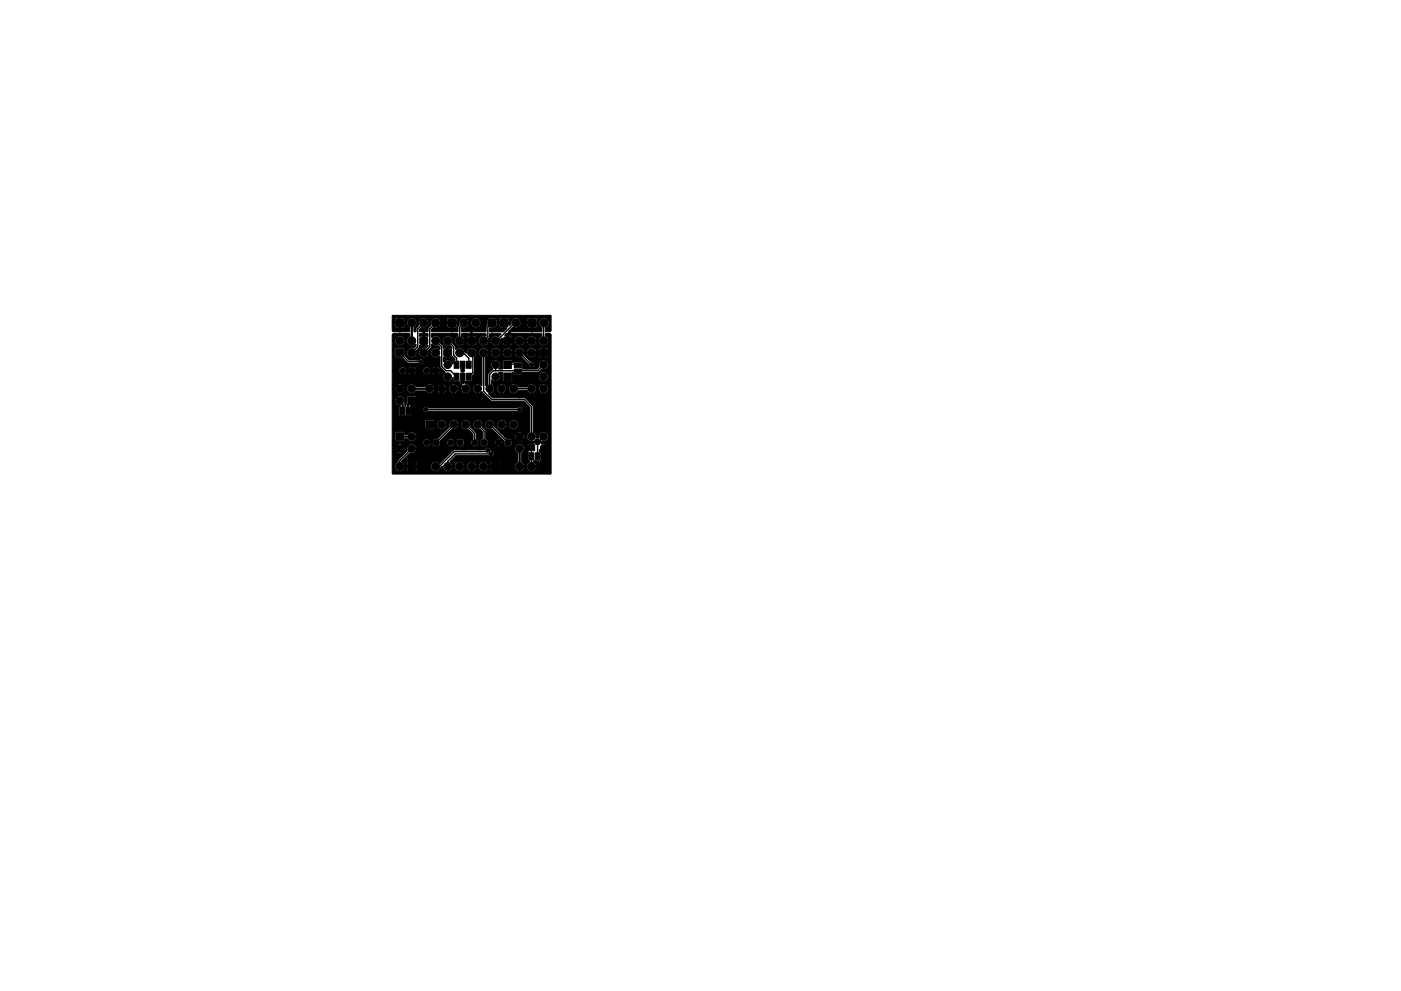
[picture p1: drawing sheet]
<svg xmlns="http://www.w3.org/2000/svg" width="297mm" height="210mm" viewBox="0 0 297 210" stroke-linecap="round" stroke-linejoin="round" font-family="sans-serif">
<g fill="#000" stroke="#000" stroke-width=".21">
<path d="M83.9 74h1.7v1.7h-1.7zM83.9 67.6h1.7v1.7h-1.7zM86.8 78.2l.3-.1h.8l.1 .3-.1 .7-.2 .2-.8-.1-.1-.2zM83.2 71l.2-.2h3.4v.6l-.4 .3a1.06 1.06 0 0 0 .2 1.4 1.06 1.06 0 0 0 1.5-.1l.1 .5-.4 .3h-.7l-.5 .3a1.06 1.06 0 0 0 .5 1.8 1.06 1.06 0 0 0 1.2-1.5l.6-.7v-.4l.8 .1v-2.1l-.7 .1-.1-.6h1.8v.6l-.7-.1v2l.7-.1v.3l-.4 .4-.7-.1-.5 .3a1.06 1.06 0 0 0 .5 1.8 1.06 1.06 0 0 0 1.2-1.5l.6-.7 .1-.7 .7 .3h.7l.4 .4v.4h-.2a1.06 1.06 0 0 0-1.6 .2 1.09 1.09 0 0 0 .3 1.4 1.09 1.09 0 0 0 1.4-.1l.1 2.3 1 1.1a1.38 1.38 0 0 0-.3 1.3 1.01 1.01 0 0 0 1 .6 1.01 1.01 0 0 0 .9-.7l.2-.1 .1 .8 1.3 .1a.66 .66 0 0 0 .5 .7l-.3 .8a1 1 0 0 0 .8 1 1 1 0 0 0 1.1-.6l.1-.4h.6a1.02 1.02 0 0 0 .7 .9 1.02 1.02 0 0 0 1.1-.3l2.1 2h6.8l1.3 1.3v5.3a1 1 0 0 0-.6 1.2 1 1 0 0 0 1.2 .7h.2v.5h-1.1l-.2 .2v1.4l.2 .2v1.7l.3 .3-.2 .2a1.05 1.05 0 0 0-.3 1.5 1.05 1.05 0 0 0 1.5 .2h.9l.2 .2h1.7l.2-.1v-.8h-.9v.9h-.3v-.9h-.9v.7h-.9l.4-.4a1.07 1.07 0 0 0-.6-1.4v-.2l.2-.1 1 .1-.1 1h2.1v-.7l-.2-.2h-.7v.9h-.3v-.9h-.6l.2-.3v-1.6l-.4-.2 .5-.1 .5 .1 .4-.1-.5-.5-.4 .5h-.5v-.3l.3 .1 .4-.5h.5l.4 .5 .2-.5-.2-.5-.4 .5h-.5l.7-.7-1-.2 .2-.5h.5l.5-.2 .3-.8a1.01 1.01 0 0 0-1.1-1 1.01 1.01 0 0 0-.9 1.2h-.5l-.2-.7-.4-.5-.1-5.5-1.8-1.7h-6.8l-.8-.9 .9-.3 .3-.7h.5a1 1 0 0 0 .8 1 1 1 0 0 0 1.2-.6l.1-.4h.5a1.01 1.01 0 0 0 .7 .9 1.01 1.01 0 0 0 1.1-.4l.2-.2 1.9 .1a1 1 0 0 0 .9 .6 1 1 0 0 0 .9-.6l.1-.4h.5l.1 .2a1.01 1.01 0 0 0 1.5 .6 1.01 1.01 0 0 0-.1-1.7 1.01 1.01 0 0 0-1.5 .9h-.5v-.2a1.05 1.05 0 0 0-.9-.8 1.05 1.05 0 0 0-1.1 .6h-1.9a1.01 1.01 0 0 0-1.1-.6 1.01 1.01 0 0 0-.8 1h-.5l-.1-.2a1 1 0 0 0-1-.8 1 1 0 0 0-1 1h-.5l-.2-.6-.4-.4v-.8l.1-.1a1.05 1.05 0 0 0 1.3 .2l.2-.1a1 1 0 0 0 0-1.5v-.2l.8 .1v1.6l.2 .2h1.7l.1-1h5.6a1.01 1.01 0 0 0 1.5 .9 1.01 1.01 0 0 0 .2-1.7 1.01 1.01 0 0 0-1.6 .6l-.1 .2h-5.6v-.8l.2-.1 .2 .5h1.5l.3-.5h3.3l.7-.7a1.01 1.01 0 0 0 1.4-.8 1.01 1.01 0 0 0-1.1-1.1 1.01 1.01 0 0 0-.8 1.4l-.5 .5h-3l-.2-1.5-1.9 .1-.2-.5h-1.7l-.2 .2v1.7h-.8v-.2a1.01 1.01 0 0 0-.5-1.7 1.01 1.01 0 0 0-1.2 1.4l.4 .5-1 1v2.2l-.5 .3-.1-5.9 .5-.4 .2-.7 .4 .1a1.05 1.05 0 0 0 1.1 1 1.05 1.05 0 0 0 1-1.1l.5 .1a1.05 1.05 0 0 0 1.1 1 1.05 1.05 0 0 0 1-1.1l.4 .1a1.07 1.07 0 0 0 1.5 .9l1.5 1.5a.62 .62 0 0 0 .5 .7 .62 .62 0 0 0 .7-.7 .62 .62 0 0 0-.7-.5l-1.5-1.5 .1-.5 .5 .1a1.05 1.05 0 0 0 .8 1 1.05 1.05 0 0 0 1.1-.6h.6l.2 .5 .4 .1h1.1l.4-.5v-.4h-.9v.9h-.3v-.9h-.9v.3h-.6l.1-.6h2.6l-.1-.5-.4-.4h-.4v.9h-.3v-.9l-.7 .1-.2 .3v.5l-.5-.1a1.05 1.05 0 0 0-1-.8 1.05 1.05 0 0 0-1 .8l-.1 .2h-.4v-.1a1.05 1.05 0 0 0-.9-.9 1.05 1.05 0 0 0-1.1 .6l-.1 .4h-.4a1.05 1.05 0 0 0-1.1-1 1.05 1.05 0 0 0-1 1h-.5v-.1a1.05 1.05 0 0 0-.9-.9 1.05 1.05 0 0 0-1.1 .6l-.1 .4h-.4a1.05 1.05 0 0 0-1.6-.8 1.05 1.05 0 0 0 .1 1.8v6a1.05 1.05 0 0 0-1.1-.3 1.05 1.05 0 0 0-.7 1h-.6v-.2a1.51 1.51 0 0 0-1.1-1l.1-.4h1.2l.2-.1v-1.1l.5-.6v-3.3l.3-.3a1.06 1.06 0 0 0-.3-1.5 1.06 1.06 0 0 0-1.5 .3l-.2 .6-.4-.3a1.05 1.05 0 0 0-1.8-.5h-.1l-.1-.7-.6-.6a1.08 1.08 0 0 0-.6-1.5h-.6l-.6 .4a1.05 1.05 0 0 0 0 1.3 1.05 1.05 0 0 0 1.2 .3l.5 .5h-.7v2.1h.5l.4-.3 .4 .5v.3l-.3 .2v.6h-.2a1.01 1.01 0 0 0-1.5-.6l-.4 .1v-.8h.8v-2.1l-.8 .1-.1-.5-.5-.6a1.18 1.18 0 0 0-.6-1.5h-.6l-.7 .3v-.8h5.6v.5l-.4 .3a1.05 1.05 0 0 0 .1 1.6 1.05 1.05 0 0 0 1.6-.4h.6l.1 .3 .4 .3 1.2-.1 .3-.3v-.5h-.8l-.1 .8h-.3v-.8h-.8v.3h-.6l.1-.7 2.5 .1v-.4l-.2-.4-.6-.1-.1 .8h-.3v-.8h-.3l-.4 .2-.1 .6h-.5l-.2-.4-.5-.4 .1-.5 5.2 .1-.1 .4h-.7l-.5 .3a1.06 1.06 0 0 0 .5 1.7 1.06 1.06 0 0 0 1.2-1.4l.3-.4v-.7l2.4 .1-.5 .5-.8-.1-.7 .4a1.05 1.05 0 0 0 .3 1.5 1.05 1.05 0 0 0 1.5-.4h.6l.1 .3 .4 .3h1l.5-.4 .1-.5h-.9v.8h-.3v-.8h-.9v.3h-.6l.1-.5h3a1.05 1.05 0 0 0 1.1 1.1 1.05 1.05 0 0 0 1-1.1h.4a1.06 1.06 0 0 0 1.6 1 1.06 1.06 0 0 0 .1-1.8 1.06 1.06 0 0 0-1.6 .6l-.1 .2h-.4l-.3-.7-.7-.3-.8 .3-.3 .7h-3v-.2l.4-.4 .1 .5h2.1l-.2-.7-.4-.2h-.3v.8h-.3v-.8l-.5-.2 .4-.3h7.4l.1 .5-.4 .3a1.06 1.06 0 0 0 .1 1.5 1.06 1.06 0 0 0 1.6-.3 1.06 1.06 0 0 0-.6-1.5l.1-.5h.9l.2 .2v29.5l-33.5 .1-.1-1.6h.5a1.05 1.05 0 0 0 1.7 .8h.9l.1 .2h1.8l.1-.1v-.8h-.8l-.1 .9h-.3v-.9h-.8v.7h-.9l.3-.4 .1-.4h5.5a1.06 1.06 0 0 0 1 1 1.06 1.06 0 0 0 1.1-.8l.4-.3a1.17 1.17 0 0 0 1.7 1l.4-.5 .1-.4h.4a1.05 1.05 0 0 0 1.1 1 1.05 1.05 0 0 0 1-1h.4a1.05 1.05 0 0 0 1.1 1 1.05 1.05 0 0 0 1.1-1h.4a1.05 1.05 0 0 0 1.6 .8h.9l.2 .2h1.7l.2-.1v-.8h-.9v.9h-.3v-.9h-.9v.7h-.9l.4-.4 .1-.4h5.5a1.07 1.07 0 0 0 1.7 .8 1.07 1.07 0 0 0-.2-1.8v-1.9l.4-.4 .2-.5a1 1 0 0 0-1.2-1 1 1 0 0 0-.8 1.3l.5 .6v1.9l-.4 .4-.2 .6h-5.5v-.2h2.5v-.7l-.2-.2h-.7v.9h-.3v-.9h-.8l-.1 .9h-.4a1.06 1.06 0 0 0-1.2-.9 1.06 1.06 0 0 0-.9 1.1l-.5-.1a1.05 1.05 0 0 0-.6-.9 1.05 1.05 0 0 0-1.1 .2l-.4 .8h-.4a1.05 1.05 0 0 0-1-1.1 1.05 1.05 0 0 0-1.1 1.1h-.4l-.2-.6-.4-.4 1.3-1.3h6.9a.65 .65 0 0 0 1.1-.3 .65 .65 0 0 0-.7-.8 .65 .65 0 0 0-.6-.6 .65 .65 0 0 0-.6 .5h-6.6l-2.9 2.8-1-.4a1.05 1.05 0 0 0-1 1.1h-5.5v-.2h2.6l-.2-.9h-.7l-.1 .9h-.3v-.9l-.8 .1v.8h-.5l-.2-.4-.5-.4 1.8-1.9a1 1 0 0 0 1.2-.3 1 1 0 0 0 0-1.2l-.4-.4a1.06 1.06 0 0 0-1.1 .3 1.06 1.06 0 0 0-.3 1.1l-1.8 1.9-.1 .5-.5 .4-.2 .6h-.5v-3h1a.99 .99 0 0 0 1.2 0l-.6-.6-.6 .6h-1v-.8h.6l.2 .6 .6-.6h.4l.6 .6a1 1 0 0 0 0-1.2l-.6 .6h-.4l-.6-.6-.2 .6h-.6v-.8h1l.6 .6 .6-.6a.99 .99 0 0 0-1.2-.1l-1 .1v-.5l6.5 .1a.8 .8 0 0 0 1 .7 .8 .8 0 0 0 .5-1.1h.5v.8l.4 .3 .9-.1 .3-.3v-.4h1.4a.81 .81 0 0 0 1 .8 .81 .81 0 0 0 .6-1.1h.5v.7l.2 .3 1 .1 .3-.3v-.9l-.2-.3-1-.1-.3 .5-.6-.1a.8 .8 0 0 0-.9-.4 .8 .8 0 0 0-.6 .8h-1.4v-.3l2.5-2.5h.3a.99 .99 0 0 0 1-.6l.1-.4h.5l.1 .4a1 1 0 0 0 1.3 .5l1.2 1.1v1.1a.81 .81 0 0 0-.3 1.2 .81 .81 0 0 0 1.3 0 .81 .81 0 0 0-.3-1.2v-1.3l-1.3-1.3v-.5h.6v.4a1 1 0 0 0 1.3 .5l.7 .6v1.4l-.5 .6 .2 1 .3 .1 3-.1 .4 .1 .5-.1-.5-.5-.4 .5h-2l.1-.7h1.5l.2 .4 .4-.4h.4l.5 .4 .1-.4-.1-.4-.5 .4h-.4l-.4-.4-.2 .4h-1.5l-.1-.7h2l.4 .5 .5-.5-.5-.1-.4 .1h-2l-.3-.1v-1.7l-.8-.9 .1-.4h.5a1.08 1.08 0 0 0 1.5 .9l2.6 2.6v.7l.3 .3h1.1l.2-.3v-.8h1.1a.99 .99 0 0 0 1.1 0l-.5-.6-.6 .6h-1.1l-.4-.4h-.7l-.4-.4h2.2l.2 .6 .5-.6h.5l.6 .6a1 1 0 0 0 0-1.2l-.6 .6h-.5l-.5-.6-.2 .6h-2.2l-.8-.8h3.4l.6 .6 .5-.6a.94 .94 0 0 0-1.1-.1l-3.4 .1-1.4-1.5v-.3h.5a1 1 0 0 0 1 1 1 1 0 0 0 1.1-1h.5a1 1 0 0 0 1.4 .9 1 1 0 0 0 .2-1.7 1 1 0 0 0-1.6 .6v.2h-.5a1 1 0 0 0-1.1-1 1 1 0 0 0-1 1h-.5v-.2a1.01 1.01 0 0 0-1.1-.8 1.01 1.01 0 0 0-.9 1h-.5v-.2a1.01 1.01 0 0 0-1.1-.8 1.01 1.01 0 0 0-.9 1h-.6v-.2a1.01 1.01 0 0 0-1.1-.8 1.01 1.01 0 0 0-.9 1h-.5v-.2a1.03 1.03 0 0 0-1.4-.7 1.03 1.03 0 0 0-.5 1.4l-2.5 2.5-.9 .1-.2 .4-.5-.1a.8 .8 0 0 0-.9-.4 .8 .8 0 0 0-.6 .8h-6.5v-.5h.6l.1 .2h1.7l.2-.5h.6a1.01 1.01 0 0 0 .9 .5 1.01 1.01 0 0 0 .9-.6l.1-.4a1.02 1.02 0 0 0-.8-.9 1.02 1.02 0 0 0-1.1 .5h-.6l-.2-.6h-1.7l-.1 .2v1.6h-.6v-2.5h6.9l.2 .2h1.6l.2-.2v-.8h.5a1 1 0 0 0 1.5 .9 1 1 0 0 0 .2-1.7 1 1 0 0 0-1.6 .6l-.1 .2h-.5l-.1-1h-1.7l-.2 .2v1.6h-6.9v-5.9h.6v.2a.99 .99 0 0 0 1 .8l.1 .2-.3 .2v1.5l.1 .2h2.4l.2-1.3h2.4v.2a.63 .63 0 0 0 1.1 .3h18.9a.61 .61 0 0 0 .9 0 .61 .61 0 0 0-.1-.9 .61 .61 0 0 0-.9 .2l-18.8-.1a.61 .61 0 0 0-.7-.2 .61 .61 0 0 0-.4 .5h-2.4l-.1-.5-.2-.3 1.3-.1v-1.7l-.1-.2-1.8 .1-.1 1.2-.2 .9h-.2l-.1-1.2a1.01 1.01 0 0 0-1-1 1.01 1.01 0 0 0-1 1h-.6v-1.7h1a.99 .99 0 0 0 1.2 0l-.6-.6-.6 .6h-1v-.8h.6l.2 .6 .6-.6h.4l.6 .6 .2-.6h.5a1.01 1.01 0 0 0 .8 .9 1.01 1.01 0 0 0 1.1-.5h2a1.09 1.09 0 0 0 1.4 .4l.5-.7h.6a.97 .97 0 0 0 .8 .9h.3a.99 .99 0 0 0 .8-.8l-.8-.1v.8h-.3v-.8h-1.4v-.1h3.1a1 1 0 0 0 1.4 .9 1 1 0 0 0 .2-1.7 1 1 0 0 0-1.6 .6v.2h-3.1v-.2h2.5a.94 .94 0 0 0-.7-.8l-.1 .8h-.3v-.8a.94 .94 0 0 0-.8 .8h-.6a1.05 1.05 0 0 0-.9-.8 1.05 1.05 0 0 0-1 .5h-2a1.01 1.01 0 0 0-1.2-.5 1.01 1.01 0 0 0-.7 1h-.5l-.2-.6-.6 .6h-.4l-.6-.6-.2 .6h-.6v-.8h1l.6 .6 .6-.6a.99 .99 0 0 0-1.2-.1l-1 .1v-3.1l1.4 .1a.8 .8 0 0 0 .8 .8l.5-.2 .2-.3h.5l.1 .3 .4 .2 .7-.1 .4-.3v-.3h-.7v.6h-.3v-.6h-.6v.2h-.5l.1-.4 3.5 .1a.8 .8 0 0 0 .8 .8l.5-.2 .2-.3h.5l.1 .3 .3 .2 .8-.1 .3-.2 .1-.4h-.7v.6h-.3v-.6h-.6v.2h-.5l.1-.5h2l-.1-.4-.2-.2h-.4v.6h-.3v-.6l-.5 .1-.1 .5h-.4l-.1-.2a.81 .81 0 0 0-.9-.4 .81 .81 0 0 0-.6 .7h-3.5v-.1h2l-.1-.4-.4-.2h-.2v.6h-.3v-.6l-.5 .1-.1 .5h-.4l-.1-.2a.81 .81 0 0 0-.9-.4 .81 .81 0 0 0-.6 .7h-1.4v-2.9h.5l.2 .2h1.4l1.3 1.2h2.1a.61 .61 0 0 0 .9 0 .61 .61 0 0 0 0-.9 .61 .61 0 0 0-.9 .2h-1.9l-1-1v-1.4l-.2-.2-1.8 .1-.1 1.8h-.5v-3.4h.5a1.05 1.05 0 0 0 1.5 1 1.05 1.05 0 0 0 .2-1.8 1.05 1.05 0 0 0-1.7 .6v.2h-.5zM89.1 71.6l.3-.1h1.1l.2 .4-.1 1.1-.3 .2-1.1-.1-.2-.4zM91.9 78.2l.3-.1h.7l.2 .3-.1 .7-.2 .2-.8-.1-.1-.2zM94.2 74.2l.3-.2 1.1 .1 .2 .3-.1 1.1-.4 .2-1.1-.1-.1-.3zM96.3 76.6h1v1.5h-1zM95 67.6h1.7v1.7h-1.7zM97.6 76.6h1v1.5h-1zM98.9 76.6h1v1.5h-1zM99.2 71.6l.4-.1h1.1l.1 .4v1.1l-.4 .2-1.1-.1-.2-.4z"/>
<path d="M103.5 67.8l.4-.2 1.1 .1 .2 .4-.1 1.1-.4 .1h-1.1l-.1-.4zM106.8 76.6h1.6v1.6h-1.6zM106 67.6h1.7v1.7h-1.7zM106.9 71.6l.3-.1h1.1l.2 .4-.1 1.1-.4 .2-1.1-.1-.1-.4zM109 77h1.5v1h-1.5zM109 78.3h1.5v1h-1.5zM112 67.6h1.7v1.7h-1.7zM114.5 74.2l.3-.2 1.1 .1 .2 .3-.1 1.1-.3 .2-1.1-.1-.2-.3zM83.2 66.9h33.5l.1 3.3-.2 .2h-1v-.9l.6-.4a1.07 1.07 0 0 0-.3-1.5 1.07 1.07 0 0 0-1.5 .4 1.07 1.07 0 0 0 .5 1.5l-.1 .9h-6.9v-.2l.9-.8 .6 .2 .6-.2h1.8l.2 .1h1.7l.2-.1v-.8l-.9 .1v.8h-.3v-.9l-.9 .1v.7h-1.8l.4-.5v-.6h3.5l-.2-.8h-.7v.8h-.3v-.9l-.9 .1v.8h-1.4a1.08 1.08 0 0 0-1.3-.8 1.08 1.08 0 0 0-.8 1.3l-.3 .3-.1-.5-.9 .1v.8l.5 .2-.8 .7h-2.8l-.1-.8 1-.1 .4-.1 1.5 .1v-.9l-.9 .1v.7h-.6l.2-.4v-.7h2.5v-.7l-.1-.1h-.8v.8h-.3v-.8h-.8l-.1 .8h-.4l-.1-.5-.3-.3-1.2-.1-.3 .2-.2 .4v1l-.2 .3-.1 1.1h-5.1l-.1-.9a1.16 1.16 0 0 0 1.5-.6l.1-.4h.4a1.05 1.05 0 0 0 1.5 1 1.05 1.05 0 0 0 .2-1.8 1.05 1.05 0 0 0-1.7 .6v.2h-.4a1.08 1.08 0 0 0-1.3-1 1.08 1.08 0 0 0-.8 1.5l-.2 .3-.1 1.1h-5.5v-.5l.4-.4 2.9-.1 .1 .1h1.8l.1-.1 .1-.8-.9 .1v.8h-.3v-.9l-.9 .1v.7h-1.8l.3-.5 .1-.6h3.5l-.2-.8h-.7v.8h-.3v-.9l-.9 .1v.8h-1.4a1.08 1.08 0 0 0-1.4-.8 1.08 1.08 0 0 0-.6 1.5l-.6 .6-.1 .8h-1.7l-.1-.5 .4-.4a1.16 1.16 0 0 0 1.5-.6 1.06 1.06 0 0 0-1-1.5 1.06 1.06 0 0 0-.9 1.6l-.6 .6-.1 .8h-.4v-.9l.4-.4a1.07 1.07 0 0 0-.4-1.5 1.07 1.07 0 0 0-1.5 .5 1.07 1.07 0 0 0 .5 1.4v.9h-3.5l-.1-.2v-.8h.5l.2 .1h1.8l.1-.8h-.9v.8h-.3v-.9l-.9 .1v.7h-.5v-1.1h2.6v-.7l-.1-.1h-.8v.8h-.3v-.8h-.8l-.1 .8h-.5zM84.8 86.4h1v1.5h-1zM84 91.8h1.6v1.6h-1.6zM86.1 86.4h1v1.5h-1z"/>
<path d="M86.4 98.1h1.7v1.7h-1.7zM86.5 84.2h1.6v1.6h-1.6zM91.9 93.4l.3-.1 .7 .1 .2 .2-.1 .8-.2 .1-.8-.1-.1-.2zM90.3 89.3h1.6v1.6h-1.6zM96.3 79.2h1v1.5h-1zM97 93.4l.3-.1 .7 .1 .2 .2-.1 .8-.2 .1-.8-.1-.1-.2zM97.6 79.2h1v1.5h-1zM98.9 79.2h1v1.5h-1zM102.1 93.4l.2-.1 .8 .1 .1 .2v.8l-.3 .1-.7-.1-.2-.2zM104.2 98.1h1.7v1.7h-1.7zM106.8 79.1h1.6v1.6h-1.6zM107.2 93.4l.2-.1 .8 .1 .1 .2v.8l-.3 .1-.8-.1-.1-.2z"/>
<path d="M112.1 94.3h1.3v1.3h-1.3zM112.2 96.1h1v1.5h-1zM114.4 98.1h1.7v1.7h-1.7zM113.5 96.1h1v1.5h-1z"/>
<circle cx="83.6" cy="71.2" r=".4"/>
<circle cx="84.8" cy="72.3" r=".85"/>
<circle cx="84.8" cy="70" r=".4"/>
<circle cx="84.8" cy="76.4" r=".4"/>
<circle cx="85.4" cy="78.7" r=".6"/>
<circle cx="86" cy="71.2" r=".4"/>
<circle cx="86" cy="73.5" r=".4"/>
<circle cx="87.3" cy="68.5" r=".85"/>
<circle cx="87.3" cy="74.8" r=".85"/>
<circle cx="87.3" cy="72.3" r=".85"/>
<circle cx="88.6" cy="76" r=".4"/>
<circle cx="88.6" cy="77.5" r=".4"/>
<circle cx="89.2" cy="76.8" r=".4"/>
<circle cx="89.8" cy="68.5" r=".85"/>
<circle cx="89.8" cy="74.8" r=".85"/>
<circle cx="90.5" cy="78.7" r=".6"/>
<circle cx="91.1" cy="76" r=".4"/>
<circle cx="91.5" cy="77.5" r=".4"/>
<circle cx="92.4" cy="74.8" r=".85"/>
<circle cx="92.4" cy="68.5" r=".85"/>
<circle cx="92.4" cy="72.3" r=".85"/>
<circle cx="94.9" cy="72.3" r=".85"/>
<circle cx="94.9" cy="77.4" r=".8"/>
<circle cx="94.9" cy="79.9" r=".8"/>
<circle cx="95.8" cy="70" r=".4"/>
<circle cx="96.2" cy="71.2" r=".4"/>
<circle cx="97.5" cy="74.8" r=".85"/>
<circle cx="97.5" cy="72.3" r=".85"/>
<circle cx="98.1" cy="78.6" r=".4"/>
<circle cx="98.3" cy="68.5" r=".85"/>
<circle cx="98.7" cy="71.2" r=".4"/>
<circle cx="100" cy="74.8" r=".85"/>
<circle cx="100.9" cy="68.5" r=".85"/>
<circle cx="101.4" cy="79.4" r=".4"/>
<circle cx="101.4" cy="77.6" r=".4"/>
<circle cx="101.4" cy="76" r=".4"/>
<circle cx="102.5" cy="74.8" r=".85"/>
<circle cx="102.5" cy="72.3" r=".85"/>
<circle cx="104.3" cy="70" r=".4"/>
<circle cx="105.1" cy="74.8" r=".85"/>
<circle cx="105.1" cy="72.3" r=".85"/>
<circle cx="105.1" cy="79.9" r=".8"/>
<circle cx="105.1" cy="77.4" r=".8"/>
<circle cx="106.2" cy="76.1" r=".4"/>
<circle cx="107.6" cy="74.8" r=".85"/>
<circle cx="109.4" cy="68.5" r=".85"/>
<circle cx="109.9" cy="76.4" r=".4"/>
<circle cx="110.2" cy="72.3" r=".85"/>
<circle cx="110.2" cy="74.8" r=".85"/>
<circle cx="111.6" cy="77.9" r=".4"/>
<circle cx="112.7" cy="72.3" r=".85"/>
<circle cx="112.7" cy="74.8" r=".85"/>
<circle cx="112.7" cy="77.4" r=".4"/>
<circle cx="112.8" cy="70" r=".4"/>
<circle cx="113.7" cy="76.4" r=".4"/>
<circle cx="115.2" cy="72.3" r=".85"/>
<circle cx="115.2" cy="77.4" r=".8"/>
<circle cx="115.2" cy="79.9" r=".8"/>
<circle cx="115.4" cy="68.5" r=".85"/>
<circle cx="116.4" cy="71.2" r=".4"/>
<circle cx="84.4" cy="96.9" r=".4"/>
<circle cx="84.4" cy="80.3" r=".4"/>
<circle cx="84.8" cy="99" r=".85"/>
<circle cx="84.8" cy="85" r=".8"/>
<circle cx="84.8" cy="82.5" r=".8"/>
<circle cx="84.8" cy="95.2" r=".8"/>
<circle cx="85.9" cy="89.3" r=".4"/>
<circle cx="87.3" cy="82.5" r=".8"/>
<circle cx="87.3" cy="95.2" r=".8"/>
<circle cx="87.3" cy="92.6" r=".8"/>
<circle cx="88.1" cy="86.4" r=".4"/>
<circle cx="88.3" cy="91.5" r=".4"/>
<circle cx="89.8" cy="91.5" r=".4"/>
<circle cx="89.8" cy="99.4" r=".4"/>
<circle cx="90.1" cy="83.5" r=".4"/>
<circle cx="90.1" cy="81.5" r=".4"/>
<circle cx="90.3" cy="86.8" r=".4"/>
<circle cx="90.5" cy="93.9" r=".6"/>
<circle cx="91.1" cy="82.5" r=".8"/>
<circle cx="92.1" cy="81.5" r=".4"/>
<circle cx="92.4" cy="99" r=".85"/>
<circle cx="93" cy="91.5" r=".4"/>
<circle cx="93.3" cy="87.7" r=".4"/>
<circle cx="93.5" cy="97.5" r=".4"/>
<circle cx="93.6" cy="82.5" r=".8"/>
<circle cx="93.6" cy="90.1" r=".8"/>
<circle cx="94.9" cy="99" r=".85"/>
<circle cx="95.6" cy="93.9" r=".6"/>
<circle cx="96.2" cy="90.1" r=".8"/>
<circle cx="96.2" cy="82.5" r=".8"/>
<circle cx="96.7" cy="91.5" r=".4"/>
<circle cx="96.7" cy="85.3" r=".4"/>
<circle cx="96.7" cy="88.1" r=".4"/>
<circle cx="97.5" cy="99" r=".85"/>
<circle cx="97.8" cy="97.6" r=".4"/>
<circle cx="98.1" cy="81.1" r=".4"/>
<circle cx="98.3" cy="95" r=".4"/>
<circle cx="98.7" cy="82.5" r=".8"/>
<circle cx="98.7" cy="90.1" r=".8"/>
<circle cx="98.7" cy="88.1" r=".4"/>
<circle cx="98.7" cy="85.3" r=".4"/>
<circle cx="100" cy="99" r=".85"/>
<circle cx="100.4" cy="97.6" r=".4"/>
<circle cx="100.6" cy="93.9" r=".6"/>
<circle cx="100.8" cy="85.3" r=".4"/>
<circle cx="100.8" cy="88.1" r=".4"/>
<circle cx="101.3" cy="82.5" r=".8"/>
<circle cx="101.3" cy="90.1" r=".8"/>
<circle cx="101.5" cy="91.6" r=".4"/>
<circle cx="101.8" cy="95" r=".4"/>
<circle cx="102.5" cy="99" r=".85"/>
<circle cx="103.4" cy="95.6" r=".4"/>
<circle cx="103.6" cy="91.6" r=".4"/>
<circle cx="103.8" cy="82.5" r=".8"/>
<circle cx="103.8" cy="90.1" r=".8"/>
<circle cx="104.1" cy="96.3" r=".4"/>
<circle cx="105.1" cy="81.5" r=".4"/>
<circle cx="105.1" cy="97.6" r=".4"/>
<circle cx="105.7" cy="93.9" r=".6"/>
<circle cx="106.3" cy="82.5" r=".8"/>
<circle cx="106.3" cy="90.1" r=".8"/>
<circle cx="107.6" cy="99.4" r=".4"/>
<circle cx="108.9" cy="82.5" r=".8"/>
<circle cx="108.9" cy="90.1" r=".8"/>
<circle cx="109.8" cy="80.8" r=".4"/>
<circle cx="109.9" cy="85.8" r=".4"/>
<circle cx="110" cy="84" r=".4"/>
<circle cx="110.2" cy="99" r=".85"/>
<circle cx="110.2" cy="92.7" r=".8"/>
<circle cx="110.2" cy="95.2" r=".8"/>
<circle cx="110.2" cy="86.9" r=".4"/>
<circle cx="111.6" cy="86.4" r=".4"/>
<circle cx="111.6" cy="84" r=".4"/>
<circle cx="111.6" cy="96.7" r=".4"/>
<circle cx="112.1" cy="80.8" r=".4"/>
<circle cx="112.7" cy="99" r=".85"/>
<circle cx="112.7" cy="82.5" r=".8"/>
<circle cx="112.7" cy="92.6" r=".8"/>
<circle cx="114" cy="91.9" r=".4"/>
<circle cx="114" cy="93.7" r=".65"/>
<circle cx="115.1" cy="96.7" r=".4"/>
<circle cx="115.2" cy="82.5" r=".8"/>
<circle cx="115.2" cy="92.6" r=".8"/>
<circle cx="115.2" cy="95" r=".65"/>
<circle cx="116.4" cy="86.2" r=".4"/>
<circle cx="116.4" cy="100.1" r=".4"/>
</g>
<path d="M87.3 68.5v3.8M89.8 70v2.3M100 69.8v2.5M108.8 70.1h-.4l-.8 .8v1.4M84.8 92.6h2.5M85.4 85.6v1.3M87.3 82.5h3.8M87.3 85l-.7 .8v1.2M110.2 95.2v3.8" fill="none" stroke="#000" stroke-width=".5"/>
<g fill="none" stroke="#000" stroke-width=".3">
<path d="M84.8 74.8l1.9 2h2.5M89.8 68.5l-1.2 1.3v3.8l-1.3 1.2M92.4 72.3l1.3 1.3v4.2l.8 .9h1.1l1.2 1.2M92.4 68.5l-1.3 1.3v3.8l-1.3 1.2M94.9 72.3l1.3 1.3v1.8l.6 .6v1.4M97.5 74.8h.7l1.2 1.2v1.4M98.1 77.4v1.2M98.1 79.9v1.2M98.3 68.5l-.8 .9v2.9M100 74.8l.3 .3v3.9l-.9 .9M102.5 74.8v8.2l1.8 1.8h6.9l1.5 1.5v6.3M104.3 68.5l-.9 .9v2l-.9 .9"/>
<path d="M105.1 77.4v1.3M109.4 68.5h-.3l-3.8 3.8h-.2M110.2 77.2h-2.4l-.2 .2M110.2 74.8l2.5 2.6M115.2 77.4l-1.2 1.3h-9.4l-.8 .7v3.1M115.4 68.5l-.2 .1v3.7M87.3 95.2l-2.5 2.5v1.3M90.3 86.8l19.9 .1M96.2 90.1l-3.7 3.8M98.7 90.1l1.9 1.9v1.9M101.3 90.1l1.3 1.4v2.4M103.4 95.6l-.2 .2h-6.9l-3.2 3.2h-.7"/>
<path d="M103.8 90.1l3.9 3.8M104.1 96.3h-7.6l-1.6 1.6v1.1M108.9 82.5h3.8M112.7 95v1.6M112.7 96.8h.1M112.7 96.8v2.2M112.7 95h.1M114 96.8h.1M115.2 92.6l-1 1.1h-.2v3.1"/>
</g>
</svg>
